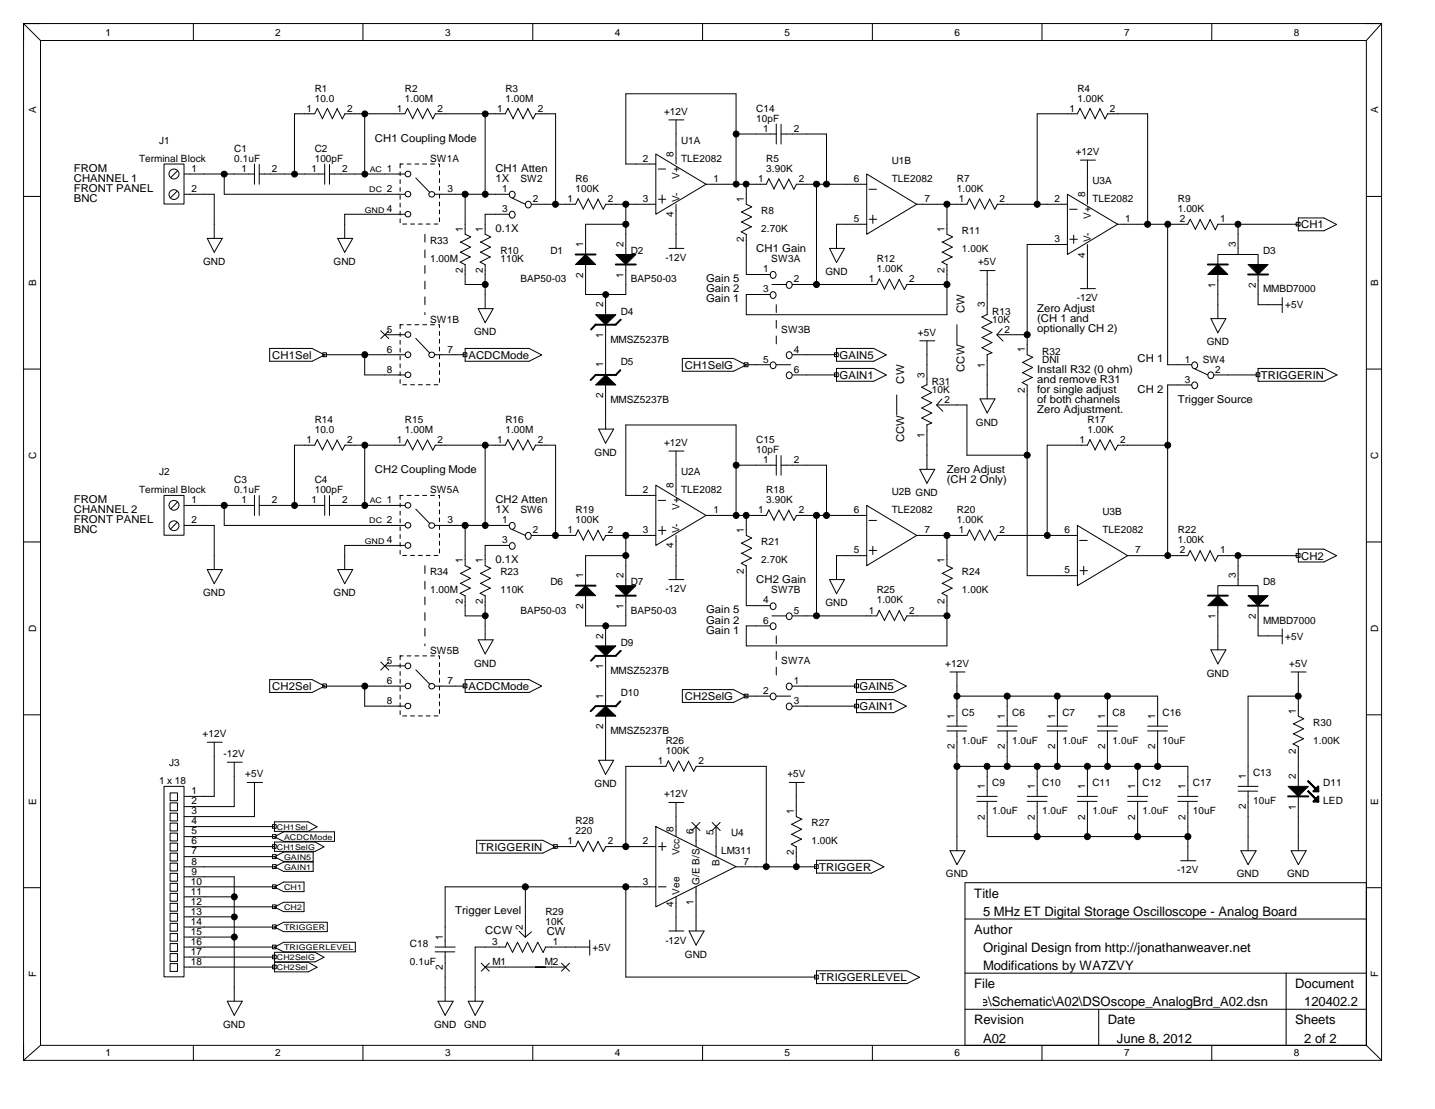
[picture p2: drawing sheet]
<svg xmlns="http://www.w3.org/2000/svg" width="279mm" height="216mm" viewBox="0 0 279 216" stroke-linecap="round" stroke-linejoin="round" font-family="sans-serif">
<defs><g id="words">
<g font-size="2.5">
<text x="189.7" y="174.9">Title</text>
<text x="191.4" y="178.4">5 MHz ET Digital Storage Oscilloscope - Analog Board</text>
<text x="189.7" y="181.9">Author</text>
<text x="191.4" y="185.4">Original Design from http://jonathanweaver.net</text>
<text x="191.4" y="188.9">Modifications by WA7ZVY</text>
<text x="143.5" y="195.9">C:\Users\pmesser\_Paul\Design\DSOscope\Schematic\A02\DSOscope_AnalogBrd_A02.dsn</text>
<text x="189.7" y="192.4">File</text>
<text x="252.2" y="192.4">Document</text>
<text x="253.9" y="195.9">120402.2</text>
<text x="189.7" y="199.4">Revision</text>
<text x="191.4" y="203">A02</text>
<text x="215.7" y="199.4">Date</text>
<text x="217.5" y="203">June 8, 2012</text>
<text x="252.2" y="199.4">Sheets</text>
<text x="253.9" y="203">2 of 2</text>
</g>
<g font-size="2.1">
<text x="73" y="27.6">CH1 Coupling Mode</text>
<text x="14.4" y="33.4">FROM</text>
<text x="14.4" y="35.4">CHANNEL 1</text>
<text x="96.4" y="33.4">CH1 Atten</text>
<text x="96.4" y="35.4">1X</text>
<text x="14.4" y="39.3">BNC</text>
<text x="14.4" y="37.4">FRONT PANEL</text>
<text x="96.4" y="45.1">0.1X</text>
<text x="253.3" y="44.5">CH1</text>
<text x="147.2" y="49.1">CH1 Gain</text>
<text x="137.5" y="54.9">Gain 5</text>
<text x="137.5" y="56.9">Gain 2</text>
<text x="137.5" y="58.9">Gain 1</text>
<text x="187.8" y="61" transform="rotate(-90 187.8 61)">CW</text>
<text x="201.9" y="60.8">Zero Adjust</text>
<text x="201.9" y="62.8">(CH 1 and</text>
<text x="201.9" y="64.7">optionally CH 2)</text>
<text x="53" y="69.9">CH1Sel</text>
<text x="91.2" y="69.9">ACDCMode</text>
<text x="133.4" y="71.8">CH1SelG</text>
<text x="163.5" y="69.9">GAIN5</text>
<text x="221.5" y="70.5">CH 1</text>
<text x="163.5" y="73.8">GAIN1</text>
<text x="176" y="74.7" transform="rotate(-90 176 74.7)">CW</text>
<text x="187.8" y="72.4" transform="rotate(-90 187.8 72.4)">CCW</text>
<text x="201.9" y="72.5">Install R32 (0 ohm)</text>
<text x="201.9" y="74.5">and remove R31</text>
<text x="201.9" y="76.4">for single adjust</text>
<text x="221.5" y="76.4">CH 2</text>
<text x="245.5" y="73.8">TRIGGERIN</text>
<text x="201.9" y="78.4">of both channels</text>
<text x="201.9" y="80.3">Zero Adjustment.</text>
<text x="229.3" y="78.4">Trigger Source</text>
<text x="176" y="86.1" transform="rotate(-90 176 86.1)">CCW</text>
<text x="73" y="92">CH2 Coupling Mode</text>
<text x="184.4" y="92">Zero Adjust</text>
<text x="184.4" y="94">(CH 2 Only)</text>
<text x="14.4" y="97.9">FROM</text>
<text x="14.4" y="99.9">CHANNEL 2</text>
<text x="14.4" y="101.8">FRONT PANEL</text>
<text x="96.4" y="97.9">CH2 Atten</text>
<text x="96.4" y="99.9">1X</text>
<text x="14.4" y="103.8">BNC</text>
<text x="96.4" y="109.7">0.1X</text>
<text x="147.2" y="113.6">CH2 Gain</text>
<text x="253.3" y="108.9">CH2</text>
<text x="137.5" y="119.4">Gain 5</text>
<text x="137.5" y="121.4">Gain 2</text>
<text x="137.5" y="123.3">Gain 1</text>
<text x="53" y="134.3">CH2Sel</text>
<text x="91.2" y="134.3">ACDCMode</text>
<text x="133.4" y="136.3">CH2SelG</text>
<text x="167.4" y="134.3">GAIN5</text>
<text x="167.4" y="138.3">GAIN1</text>
<text x="93.3" y="165.6">TRIGGERIN</text>
<text x="159.5" y="169.5">TRIGGER</text>
<text x="88.6" y="178">Trigger Level</text>
<text x="94.5" y="181.9">CCW</text>
<text x="106.4" y="182">CW</text>
<text x="159.6" y="191">TRIGGERLEVEL</text>
</g>
<g font-size="1.9">
<text x="20.5" y="7.1">1</text>
<text x="53.6" y="7.1">2</text>
<text x="86.7" y="7.1">3</text>
<text x="119.7" y="7.1">4</text>
<text x="152.8" y="7.1">5</text>
<text x="185.8" y="7.1">6</text>
<text x="218.9" y="7.1">7</text>
<text x="251.9" y="7.1">8</text>
<text x="61.3" y="17.8">R1</text>
<text x="78.8" y="17.8">R2</text>
<text x="98.4" y="17.8">R3</text>
<text x="209.8" y="17.8">R4</text>
<text x="7" y="22.1" transform="rotate(-90 7 22.1)">A</text>
<text x="59.7" y="21.7">1</text>
<text x="61.3" y="19.8">10.0</text>
<text x="67.6" y="21.7">2</text>
<text x="77.3" y="21.7">1</text>
<text x="78.8" y="19.8">1.00M</text>
<text x="85.2" y="21.7">2</text>
<text x="96.8" y="21.7">1</text>
<text x="98.4" y="19.8">1.00M</text>
<text x="104.7" y="21.7">2</text>
<text x="129.3" y="22.3">+12V</text>
<text x="147.2" y="21.7">C14</text>
<text x="147.2" y="23.7">10pF</text>
<text x="208.2" y="21.7">1</text>
<text x="209.8" y="19.8">1.00K</text>
<text x="216.1" y="21.7">2</text>
<text x="268.3" y="22.1" transform="rotate(-90 268.3 22.1)">A</text>
<text x="31" y="28">J1</text>
<text x="45.6" y="29.6">C1</text>
<text x="61.3" y="29.6">C2</text>
<text x="132.6" y="28">U1A</text>
<text x="148.6" y="25.7">1</text>
<text x="154.5" y="25.7">2</text>
<text x="27.1" y="31.5">Terminal Block</text>
<text x="37.3" y="33.5">1</text>
<text x="45.6" y="31.5">0.1uF</text>
<text x="47" y="33.5">1</text>
<text x="52.9" y="33.5">2</text>
<text x="60.7" y="33.5">1</text>
<text x="61.3" y="31.5">100pF</text>
<text x="66.6" y="33.5">2</text>
<text x="75.3" y="33.5">1</text>
<text x="83.7" y="31.5">SW1A</text>
<text x="101.3" y="35.4">SW2</text>
<text x="112.1" y="35.4">R6</text>
<text x="125.2" y="31.5">2</text>
<text x="131.2" y="30.5" transform="rotate(-90 131.2 30.5)">8</text>
<text x="132.3" y="34.8" transform="rotate(-90 132.3 34.8)">V+</text>
<text x="132.6" y="31.5">TLE2082</text>
<text x="138.9" y="35.4">1</text>
<text x="147.6" y="35.4">1</text>
<text x="149.2" y="31.5">R5</text>
<text x="149.2" y="33.5">3.90K</text>
<text x="155.5" y="35.4">2</text>
<text x="166.2" y="35.4">6</text>
<text x="173.6" y="31.9">U1B</text>
<text x="173.6" y="35.4">TLE2082</text>
<text x="186.3" y="35.4">R7</text>
<text x="209.4" y="30.2">+12V</text>
<text x="212.7" y="35.8">U3A</text>
<text x="37.3" y="37.4">2</text>
<text x="75.3" y="37.4">2</text>
<text x="75.3" y="41.3">4</text>
<text x="87.1" y="37.4">3</text>
<text x="97.8" y="37.4">1</text>
<text x="97.8" y="41.3">3</text>
<text x="103.7" y="39.3">2</text>
<text x="110.5" y="39.3">1</text>
<text x="112.1" y="37.4">100K</text>
<text x="118.4" y="39.3">2</text>
<text x="125.2" y="39.3">3</text>
<text x="132.3" y="39.4" transform="rotate(-90 132.3 39.4)">V-</text>
<text x="144.8" y="39.3" transform="rotate(-90 144.8 39.3)">1</text>
<text x="148.2" y="41.7">R8</text>
<text x="180" y="39.3">7</text>
<text x="186.3" y="37.4">1.00K</text>
<text x="186.7" y="39.3">1</text>
<text x="194.6" y="39.3">2</text>
<text x="205.3" y="39.3">2</text>
<text x="211.3" y="38.3" transform="rotate(-90 211.3 38.3)">8</text>
<text x="212.7" y="39.3">TLE2082</text>
<text x="229.3" y="39.3">R9</text>
<text x="229.3" y="41.3">1.00K</text>
<text x="83.7" y="47.6">R33</text>
<text x="90.1" y="45.1" transform="rotate(-90 90.1 45.1)">1</text>
<text x="94" y="45.1" transform="rotate(-90 94 45.1)">1</text>
<text x="131.2" y="42.3" transform="rotate(-90 131.2 42.3)">4</text>
<text x="144.8" y="47.2" transform="rotate(-90 144.8 47.2)">2</text>
<text x="148.2" y="45.2">2.70K</text>
<text x="166.2" y="43.2">5</text>
<text x="183.9" y="45.1" transform="rotate(-90 183.9 45.1)">1</text>
<text x="187.3" y="45.6">R11</text>
<text x="205.3" y="47.2">3</text>
<text x="212.4" y="47.2" transform="rotate(-90 212.4 47.2)">V-</text>
<text x="212.4" y="42.6" transform="rotate(-90 212.4 42.6)">V+</text>
<text x="219" y="43.2">1</text>
<text x="229.7" y="43.2">2</text>
<text x="237.6" y="43.2">1</text>
<text x="39.6" y="51.6">GND</text>
<text x="65" y="51.6">GND</text>
<text x="83.7" y="51.1">1.00M</text>
<text x="90.1" y="53.1" transform="rotate(-90 90.1 53.1)">2</text>
<text x="94" y="53.1" transform="rotate(-90 94 53.1)">2</text>
<text x="97.4" y="49.5">R10</text>
<text x="97.4" y="51.1">110K</text>
<text x="107.2" y="49.5">D1</text>
<text x="113.6" y="48.1" transform="rotate(-90 113.6 48.1)">1</text>
<text x="121.4" y="48.1" transform="rotate(-90 121.4 48.1)">2</text>
<text x="122.8" y="49.5">D2</text>
<text x="129.6" y="50.8">-12V</text>
<text x="148.6" y="53">1</text>
<text x="150.2" y="51.1">SW3A</text>
<text x="160.7" y="53.6">GND</text>
<text x="170.7" y="51.1">R12</text>
<text x="170.7" y="53">1.00K</text>
<text x="183.9" y="53.1" transform="rotate(-90 183.9 53.1)">2</text>
<text x="187.3" y="49.1">1.00K</text>
<text x="190.4" y="51.7">+5V</text>
<text x="211.3" y="50.1" transform="rotate(-90 211.3 50.1)">4</text>
<text x="240.6" y="48.1" transform="rotate(-90 240.6 48.1)">3</text>
<text x="245.9" y="49.5">D3</text>
<text x="7" y="55.7" transform="rotate(-90 7 55.7)">B</text>
<text x="101.3" y="55">BAP50-03</text>
<text x="113.6" y="54" transform="rotate(-90 113.6 54)">2</text>
<text x="117.4" y="59.8" transform="rotate(-90 117.4 59.8)">2</text>
<text x="121.4" y="54" transform="rotate(-90 121.4 54)">1</text>
<text x="122.8" y="55">BAP50-03</text>
<text x="148.6" y="56.9">3</text>
<text x="154.5" y="55">2</text>
<text x="169.1" y="55">1</text>
<text x="177" y="55">2</text>
<text x="191.7" y="59.8" transform="rotate(-90 191.7 59.8)">3</text>
<text x="209.6" y="58.6">-12V</text>
<text x="236.7" y="56" transform="rotate(-90 236.7 56)">1</text>
<text x="244.5" y="56" transform="rotate(-90 244.5 56)">2</text>
<text x="245.9" y="56.9">MMBD7000</text>
<text x="268.3" y="55.7" transform="rotate(-90 268.3 55.7)">B</text>
<text x="75.3" y="64.7">5</text>
<text x="83.7" y="62.8">SW1B</text>
<text x="92.3" y="65.3">GND</text>
<text x="117.4" y="65.8" transform="rotate(-90 117.4 65.8)">1</text>
<text x="120.9" y="61.2">D4</text>
<text x="152.1" y="64.7">SW3B</text>
<text x="178.7" y="65.3">+5V</text>
<text x="193.2" y="61.2">R13</text>
<text x="193.2" y="62.8">10K</text>
<text x="195.6" y="64.7">2</text>
<text x="250.2" y="60">+5V</text>
<text x="75.3" y="68.6">6</text>
<text x="87.1" y="68.6">7</text>
<text x="117.4" y="71.5" transform="rotate(-90 117.4 71.5)">1</text>
<text x="118.9" y="66.7">MMSZ5237B</text>
<text x="120.9" y="71">D5</text>
<text x="148.6" y="70.6">5</text>
<text x="154.5" y="68.6">4</text>
<text x="191.7" y="71.6" transform="rotate(-90 191.7 71.6)">1</text>
<text x="199.5" y="68.6" transform="rotate(-90 199.5 68.6)">1</text>
<text x="202.9" y="69.1">R32</text>
<text x="202.9" y="70.6">DNI</text>
<text x="230.7" y="70.6">1</text>
<text x="234.2" y="70.6">SW4</text>
<text x="235" y="67.2">GND</text>
<text x="75.3" y="72.6">8</text>
<text x="117.4" y="77.5" transform="rotate(-90 117.4 77.5)">2</text>
<text x="154.5" y="72.6">6</text>
<text x="180" y="73.5" transform="rotate(-90 180 73.5)">3</text>
<text x="181.5" y="74.9">R31</text>
<text x="181.5" y="76.5">10K</text>
<text x="199.5" y="76.5" transform="rotate(-90 199.5 76.5)">2</text>
<text x="230.7" y="74.5">3</text>
<text x="236.6" y="72.6">2</text>
<text x="61.3" y="82.3">R14</text>
<text x="78.8" y="82.3">R15</text>
<text x="98.4" y="82.3">R16</text>
<text x="118.9" y="78.4">MMSZ5237B</text>
<text x="183.9" y="78.4">2</text>
<text x="190" y="82.9">GND</text>
<text x="211.7" y="82.3">R17</text>
<text x="7" y="89.4" transform="rotate(-90 7 89.4)">C</text>
<text x="59.7" y="86.2">1</text>
<text x="61.3" y="84.3">10.0</text>
<text x="67.6" y="86.2">2</text>
<text x="77.3" y="86.2">1</text>
<text x="78.8" y="84.3">1.00M</text>
<text x="85.2" y="86.2">2</text>
<text x="96.8" y="86.2">1</text>
<text x="98.4" y="84.3">1.00M</text>
<text x="104.7" y="86.2">2</text>
<text x="115.8" y="88.7">GND</text>
<text x="129.3" y="86.8">+12V</text>
<text x="147.2" y="86.2">C15</text>
<text x="147.2" y="88.2">10pF</text>
<text x="180" y="85.3" transform="rotate(-90 180 85.3)">1</text>
<text x="210.2" y="86.2">1</text>
<text x="211.7" y="84.3">1.00K</text>
<text x="218.1" y="86.2">2</text>
<text x="268.3" y="89.4" transform="rotate(-90 268.3 89.4)">C</text>
<text x="31" y="92.5">J2</text>
<text x="45.6" y="94">C3</text>
<text x="61.3" y="94">C4</text>
<text x="131.2" y="95" transform="rotate(-90 131.2 95)">8</text>
<text x="132.6" y="92.5">U2A</text>
<text x="148.6" y="90.1">1</text>
<text x="154.5" y="90.1">2</text>
<text x="27.1" y="96">Terminal Block</text>
<text x="37.3" y="98">1</text>
<text x="37.3" y="101.9">2</text>
<text x="45.6" y="96">0.1uF</text>
<text x="47" y="98">1</text>
<text x="52.9" y="98">2</text>
<text x="60.7" y="98">1</text>
<text x="61.3" y="96">100pF</text>
<text x="66.6" y="98">2</text>
<text x="75.3" y="101.9">2</text>
<text x="75.3" y="98">1</text>
<text x="83.7" y="96">SW5A</text>
<text x="87.1" y="101.9">3</text>
<text x="97.8" y="101.9">1</text>
<text x="101.3" y="99.9">SW6</text>
<text x="112.1" y="99.9">R19</text>
<text x="112.1" y="101.9">100K</text>
<text x="125.2" y="96">2</text>
<text x="132.3" y="99.2" transform="rotate(-90 132.3 99.2)">V+</text>
<text x="132.6" y="96">TLE2082</text>
<text x="138.9" y="99.9">1</text>
<text x="147.6" y="99.9">1</text>
<text x="149.2" y="96">R18</text>
<text x="149.2" y="98">3.90K</text>
<text x="155.5" y="99.9">2</text>
<text x="166.2" y="99.9">6</text>
<text x="173.6" y="96.4">U2B GND</text>
<text x="173.6" y="99.9">TLE2082</text>
<text x="186.3" y="99.9">R20</text>
<text x="186.3" y="101.9">1.00K</text>
<text x="214.6" y="100.3">U3B</text>
<text x="75.3" y="105.8">4</text>
<text x="97.8" y="105.8">3</text>
<text x="103.7" y="103.8">2</text>
<text x="110.5" y="103.8">1</text>
<text x="118.4" y="103.8">2</text>
<text x="125.2" y="103.8">3</text>
<text x="131.2" y="106.8" transform="rotate(-90 131.2 106.8)">4</text>
<text x="132.3" y="103.9" transform="rotate(-90 132.3 103.9)">V-</text>
<text x="144.8" y="103.8" transform="rotate(-90 144.8 103.8)">1</text>
<text x="148.2" y="106.2">R21</text>
<text x="166.2" y="107.8">5</text>
<text x="180" y="103.8">7</text>
<text x="186.7" y="103.8">1</text>
<text x="194.6" y="103.8">2</text>
<text x="207.2" y="103.8">6</text>
<text x="214.6" y="103.8">TLE2082</text>
<text x="221" y="107.8">7</text>
<text x="229.3" y="103.8">R22</text>
<text x="229.3" y="105.8">1.00K</text>
<text x="229.7" y="107.8">2</text>
<text x="237.6" y="107.8">1</text>
<text x="83.7" y="112">R34</text>
<text x="90.1" y="109.7" transform="rotate(-90 90.1 109.7)">1</text>
<text x="94" y="109.7" transform="rotate(-90 94 109.7)">1</text>
<text x="97.4" y="112">R23</text>
<text x="107.2" y="114">D6</text>
<text x="113.6" y="112.6" transform="rotate(-90 113.6 112.6)">1</text>
<text x="121.4" y="112.6" transform="rotate(-90 121.4 112.6)">2</text>
<text x="122.8" y="114">D7</text>
<text x="144.8" y="111.7" transform="rotate(-90 144.8 111.7)">2</text>
<text x="148.2" y="109.7">2.70K</text>
<text x="183.9" y="109.7" transform="rotate(-90 183.9 109.7)">1</text>
<text x="187.3" y="112">R24</text>
<text x="207.2" y="111.6">5</text>
<text x="240.6" y="112.6" transform="rotate(-90 240.6 112.6)">3</text>
<text x="245.9" y="114">D8</text>
<text x="39.6" y="116.1">GND</text>
<text x="65" y="116.1">GND</text>
<text x="83.7" y="115.5">1.00M</text>
<text x="90.1" y="117.5" transform="rotate(-90 90.1 117.5)">2</text>
<text x="94" y="117.5" transform="rotate(-90 94 117.5)">2</text>
<text x="97.4" y="115.5">110K</text>
<text x="101.3" y="119.5">BAP50-03</text>
<text x="113.6" y="118.5" transform="rotate(-90 113.6 118.5)">2</text>
<text x="121.4" y="118.5" transform="rotate(-90 121.4 118.5)">1</text>
<text x="122.8" y="119.5">BAP50-03</text>
<text x="129.6" y="115.3">-12V</text>
<text x="148.6" y="117.5">4</text>
<text x="150.2" y="115.5">SW7B</text>
<text x="154.5" y="119.5">5</text>
<text x="160.7" y="118">GND</text>
<text x="169.1" y="119.5">1</text>
<text x="170.7" y="115.5">R25</text>
<text x="170.7" y="117.5">1.00K</text>
<text x="177" y="119.5">2</text>
<text x="183.9" y="117.5" transform="rotate(-90 183.9 117.5)">2</text>
<text x="187.3" y="115.5">1.00K</text>
<text x="7" y="123.1" transform="rotate(-90 7 123.1)">D</text>
<text x="117.4" y="124.3" transform="rotate(-90 117.4 124.3)">2</text>
<text x="120.9" y="125.7">D9</text>
<text x="148.6" y="121.4">6</text>
<text x="236.7" y="120.5" transform="rotate(-90 236.7 120.5)">1</text>
<text x="244.5" y="120.5" transform="rotate(-90 244.5 120.5)">2</text>
<text x="245.9" y="121.4">MMBD7000</text>
<text x="250.2" y="124.5">+5V</text>
<text x="268.3" y="123.1" transform="rotate(-90 268.3 123.1)">D</text>
<text x="75.3" y="129.2">5</text>
<text x="83.7" y="127.3">SW5B</text>
<text x="92.3" y="129.8">GND</text>
<text x="117.4" y="130.2" transform="rotate(-90 117.4 130.2)">1</text>
<text x="118.9" y="131.2">MMSZ5237B</text>
<text x="152.1" y="129.2">SW7A</text>
<text x="184" y="129.8">+12V</text>
<text x="235" y="131.7">GND</text>
<text x="251" y="129.8">+5V</text>
<text x="75.3" y="133.2">6</text>
<text x="75.3" y="137">8</text>
<text x="87.1" y="133.2">7</text>
<text x="117.4" y="136" transform="rotate(-90 117.4 136)">1</text>
<text x="120.9" y="135.5">D10</text>
<text x="148.6" y="135.1">2</text>
<text x="154.5" y="133.2">1</text>
<text x="154.5" y="137">3</text>
<text x="39.4" y="143.5">+12V</text>
<text x="117.4" y="142" transform="rotate(-90 117.4 142)">2</text>
<text x="118.9" y="142.9">MMSZ5237B</text>
<text x="185.9" y="139.9" transform="rotate(-90 185.9 139.9)">1</text>
<text x="187.3" y="139.4">C5</text>
<text x="195.6" y="139.9" transform="rotate(-90 195.6 139.9)">1</text>
<text x="197.1" y="139.4">C6</text>
<text x="205.4" y="139.9" transform="rotate(-90 205.4 139.9)">1</text>
<text x="206.9" y="139.4">C7</text>
<text x="215.2" y="139.9" transform="rotate(-90 215.2 139.9)">1</text>
<text x="216.6" y="139.4">C8</text>
<text x="224.9" y="139.9" transform="rotate(-90 224.9 139.9)">1</text>
<text x="226.4" y="139.4">C16</text>
<text x="252.3" y="139" transform="rotate(-90 252.3 139)">1</text>
<text x="255.7" y="141.4">R30</text>
<text x="32.9" y="149.2">J3</text>
<text x="43.5" y="147.4">-12V</text>
<text x="128.1" y="148.8">1</text>
<text x="129.6" y="144.9">R26</text>
<text x="129.6" y="146.8">100K</text>
<text x="136" y="148.8">2</text>
<text x="185.9" y="145.9" transform="rotate(-90 185.9 145.9)">2</text>
<text x="187.3" y="144.9">1.0uF</text>
<text x="195.6" y="145.9" transform="rotate(-90 195.6 145.9)">2</text>
<text x="197.1" y="144.9">1.0uF</text>
<text x="205.4" y="145.9" transform="rotate(-90 205.4 145.9)">2</text>
<text x="206.9" y="144.9">1.0uF</text>
<text x="215.2" y="145.9" transform="rotate(-90 215.2 145.9)">2</text>
<text x="216.6" y="144.9">1.0uF</text>
<text x="224.9" y="145.9" transform="rotate(-90 224.9 145.9)">2</text>
<text x="226.4" y="144.9">10uF</text>
<text x="252.3" y="146.9" transform="rotate(-90 252.3 146.9)">2</text>
<text x="255.7" y="144.9">1.00K</text>
<text x="31" y="152.7">1 x 18</text>
<text x="37.3" y="154.6">1</text>
<text x="47.8" y="151.3">+5V</text>
<text x="115.8" y="153.2">GND</text>
<text x="129.3" y="155.2">+12V</text>
<text x="153.3" y="151.3">+5V</text>
<text x="191.7" y="153.6" transform="rotate(-90 191.7 153.6)">1</text>
<text x="193.2" y="153.1">C9</text>
<text x="201.5" y="153.6" transform="rotate(-90 201.5 153.6)">1</text>
<text x="202.9" y="153.1">C10</text>
<text x="211.3" y="153.6" transform="rotate(-90 211.3 153.6)">1</text>
<text x="212.7" y="153.1">C11</text>
<text x="221" y="153.6" transform="rotate(-90 221 153.6)">1</text>
<text x="222.5" y="153.1">C12</text>
<text x="230.8" y="153.6" transform="rotate(-90 230.8 153.6)">1</text>
<text x="232.3" y="153.1">C17</text>
<text x="242.5" y="151.7" transform="rotate(-90 242.5 151.7)">1</text>
<text x="244" y="151.1">C13</text>
<text x="252.3" y="151.7" transform="rotate(-90 252.3 151.7)">2</text>
<text x="257.7" y="153.1">D11</text>
<text x="7" y="156.6" transform="rotate(-90 7 156.6)">E</text>
<text x="37.3" y="156.6">2</text>
<text x="37.3" y="158.6">3</text>
<text x="37.3" y="160.5">4</text>
<text x="112.1" y="160.5">R28</text>
<text x="154.6" y="158.5" transform="rotate(-90 154.6 158.5)">1</text>
<text x="158" y="160.9">R27</text>
<text x="191.7" y="159.6" transform="rotate(-90 191.7 159.6)">2</text>
<text x="193.2" y="158.6">1.0uF</text>
<text x="201.5" y="159.6" transform="rotate(-90 201.5 159.6)">2</text>
<text x="202.9" y="158.6">1.0uF</text>
<text x="211.3" y="159.6" transform="rotate(-90 211.3 159.6)">2</text>
<text x="212.7" y="158.6">1.0uF</text>
<text x="221" y="159.6" transform="rotate(-90 221 159.6)">2</text>
<text x="222.5" y="158.6">1.0uF</text>
<text x="230.8" y="159.6" transform="rotate(-90 230.8 159.6)">2</text>
<text x="232.3" y="158.6">10uF</text>
<text x="242.5" y="157.6" transform="rotate(-90 242.5 157.6)">2</text>
<text x="244" y="156.6">10uF</text>
<text x="252.3" y="157.6" transform="rotate(-90 252.3 157.6)">1</text>
<text x="257.7" y="156.6">LED</text>
<text x="268.3" y="156.6" transform="rotate(-90 268.3 156.6)">E</text>
<text x="37.3" y="162.4">5</text>
<text x="37.3" y="164.4">6</text>
<text x="37.3" y="166.3">7</text>
<text x="110.5" y="164.4">1</text>
<text x="112.1" y="162.4">220</text>
<text x="118.4" y="164.4">2</text>
<text x="125.2" y="164.4">2</text>
<text x="131.2" y="162" transform="rotate(-90 131.2 162)">8</text>
<text x="132.3" y="166.5" transform="rotate(-90 132.3 166.5)">Vcc</text>
<text x="135.1" y="162.4" transform="rotate(-90 135.1 162.4)">6</text>
<text x="139" y="162.6" transform="rotate(-90 139 162.6)">5</text>
<text x="140.4" y="166.3">LM311</text>
<text x="142.3" y="162.8">U4</text>
<text x="154.6" y="166.4" transform="rotate(-90 154.6 166.4)">2</text>
<text x="158" y="164.4">1.00K</text>
<text x="37.2" y="172.2">10</text>
<text x="37.3" y="168.3">8</text>
<text x="37.3" y="170.3">9</text>
<text x="125.2" y="172.2">3</text>
<text x="136.2" y="172.3" transform="rotate(-90 136.2 172.3)">G/E B/S</text>
<text x="140.1" y="168.7" transform="rotate(-90 140.1 168.7)">B</text>
<text x="144.8" y="168.3">7</text>
<text x="184.2" y="170.8">GND</text>
<text x="229.2" y="170">-12V</text>
<text x="240.8" y="170.8">GND</text>
<text x="250.6" y="170.8">GND</text>
<text x="37.2" y="174.2">11</text>
<text x="37.2" y="176.1">12</text>
<text x="37.2" y="178.1">13</text>
<text x="106.2" y="178.1">R29</text>
<text x="131.2" y="176.5" transform="rotate(-90 131.2 176.5)">4</text>
<text x="132.3" y="174.2" transform="rotate(-90 132.3 174.2)">Vee</text>
<text x="135.1" y="176.2" transform="rotate(-90 135.1 176.2)">1</text>
<text x="37.2" y="180.1">14</text>
<text x="37.2" y="182">15</text>
<text x="37.2" y="184">16</text>
<text x="37.2" y="185.9">17</text>
<text x="79.8" y="184.3">C18</text>
<text x="86.2" y="182.9" transform="rotate(-90 86.2 182.9)">1</text>
<text x="95.9" y="184">3</text>
<text x="101.8" y="181" transform="rotate(-90 101.8 181)">2</text>
<text x="106.2" y="180.1">10K</text>
<text x="107.6" y="184">1</text>
<text x="115.4" y="185.1">+5V</text>
<text x="129.6" y="183.7">-12V</text>
<text x="7" y="190.2" transform="rotate(-90 7 190.2)">F</text>
<text x="37.2" y="187.8">18</text>
<text x="79.8" y="187.8">0.1uF</text>
<text x="86.2" y="188.9" transform="rotate(-90 86.2 188.9)">2</text>
<text x="95.9" y="187.8">M1</text>
<text x="106.1" y="187.8">M2</text>
<text x="133.4" y="186.4">GND</text>
<text x="268.3" y="190.2" transform="rotate(-90 268.3 190.2)">F</text>
<text x="43.4" y="200.1">GND</text>
<text x="84.5" y="200.1">GND</text>
<text x="90.4" y="200.1">GND</text>
<text x="20.5" y="205.6">1</text>
<text x="53.6" y="205.6">2</text>
<text x="86.7" y="205.6">3</text>
<text x="119.7" y="205.6">4</text>
<text x="152.8" y="205.6">5</text>
<text x="185.8" y="205.6">6</text>
<text x="218.9" y="205.6">7</text>
<text x="251.9" y="205.6">8</text>
</g>
<g font-size="1.5">
<text x="72" y="33.5">AC</text>
<text x="71" y="41.4">GND</text>
<text x="71.9" y="37.4">DC</text>
<text x="71.9" y="101.9">DC</text>
<text x="72" y="97.9">AC</text>
<text x="71" y="105.8">GND</text>
<text x="53.9" y="161.5">CH1Sel</text>
<text x="53.9" y="165.4">CH1SelG</text>
<text x="55.3" y="163.5">ACDCMode</text>
<text x="55.3" y="167.4">GAIN5</text>
<text x="55.3" y="169.3">GAIN1</text>
<text x="55.3" y="173.2">CH1</text>
<text x="55.3" y="177.1">CH2</text>
<text x="55.3" y="181">TRIGGER</text>
<text x="55.3" y="185">TRIGGERLEVEL</text>
<text x="53.9" y="188.9">CH2Sel</text>
<text x="53.9" y="186.9">CH2SelG</text>
</g>
</g></defs>
<g fill="none" stroke="#000" stroke-width=".19">
<path d="M4.6 4.6h264.4M4.6 4.6v201.8M4.6 4.6l3.3 3.3M7.9 7.9h258.1M7.9 7.9v195.6M37.6 4.6v3.3M70.7 4.6v3.3M103.7 4.6v3.3M136.8 4.6v3.3M169.9 4.6v3.3M202.9 4.6v3.3M235.9 4.6v3.3"/>
<path d="M266 7.9v195.6M269 4.6v201.8M269 4.6l-3 3.3M4.6 38.2h3.3M31.9 31.9h3.9v7.8h-3.9zM34.5 37.2l-1.3 1.3M34.6 33.2l-1.3 1.3M35.9 37.8h5.8v8.6M35.9 33.9h13.6M43.7 33.9v3.9h35.1M49.5 31.9v4M50.5 33.9h12.7"/>
<path d="M50.5 32v3.9M62.8 23.1l-1-2-.5 1.1h-4v11.7M63.2 31.9v4M63.7 21.1l1 2M63.7 21.1l-.9 2M64.1 33.9h14.7M64.1 32v3.9M65.6 21.1l1 2M65.7 21.1l-1 2M67.1 22.2h11.7l.5-1.1 1.1 2M67.2 22.2l-.6 1M71 22.2v11.7"/>
<path d="M81 34.6l2.7 2.8M81.3 21.1l1 2M81.3 21.1l-1 2M82.3 23.1l.9-2 1.1 2M84.7 37.8h14.5M90.6 37.8v7.8l1.1 .5M94.5 22.2v15.6M99.8 38.6l2.5 1.2M99.9 23.1l-1-2-.5 1.1h-13.7l-.4 1M100.9 21.1l1 2M100.9 21.1l-1 2M102.8 21.1l1 2"/>
<path d="M102.8 21.1l-1 2M104.2 22.2h4v17.6M104.3 22.2l-.5 1M112.6 38.7l-.5 1.1h-8.6M112.6 38.7l1 2M114.5 38.7l1 2M114.5 38.7l-.9 2M116.4 38.7l1 2 .6-.9M116.5 38.7l-1 2M117.9 39.8h9.8M121.8 39.8v9.7M127.7 30l9.8 5.9-9.8 5.8z"/>
<path d="M127.7 31.9h-5.9v-13.6h21.5v17.6M128.2 32.9h1.4M128.2 38.8h1.4M128.9 37.9v1.7M130.2 23.3h3M131.6 23.3v8.6M131.6 39.8v8.6M143.3 26.1h7.8M145.3 35.9v3.9l1.1 .5-2 1M149.7 34.8l-.5 1.1h-11.7M149.7 34.8l1 2 1-1.9M151.1 24.1v3.9"/>
<path d="M151.7 34.8l.9 2 1-1.9M152.1 26.1h8.8v9.8M152.1 24.2v3.8M153.6 34.9l1 1.9 .5-.9M155 35.9h13.8M159 35.9v19.5M168.8 33.9l9.7 5.9-9.7 5.8zM169.2 36.8h1.5M184.4 39.8v5.8l1.1 .5M188.8 38.7l-.5 1.1h-9.8M188.8 38.7l1 2M190.7 38.7l1 2"/>
<path d="M190.7 38.7l-.9 2M192.7 38.7l1 2 .5-.9M192.7 38.7l-1 2M194.2 39.8h13.6M207.8 37.8l9.8 5.9-9.8 5.8zM210.4 31.2h2.9M211.3 23.1l-1-2-.5 1.1h-7.9v17.6M211.7 31.2v8.6M212.2 21.1l1 2M212.2 21.1l-.9 2M214.1 21.1l1.1 2M214.2 21.1l-1 2"/>
<path d="M215.6 22.2h7.8v21.5M215.7 22.2l-.5 1M266 38.2h3M40.4 46.4h2.9l-1.6 2.7zM65.8 46.4h2.9l-1.6 2.7zM78.8 41.7h-11.7v4.7M89.6 49.1l2 1M89.6 47.1l2 1M90.6 51.5v3.9h3.9M91.6 50l-2 1 1 .5M91.6 48.1l-2 1M91.6 46.2l-2 1"/>
<path d="M93.5 49.1l2 1M93.5 47.1l2 1M94.5 51.5v8.6M95.5 50l-2 1 1 .5M95.5 48.1l-2 1M95.5 46.2l-2 1M99.2 41.7h-4.7v3.9l1.1 .5M114 49.5l2 2h-3.9zM114 51.5v5.8h7.8v-5.8M117.9 57.3v4M119.9 49.5h3.9l-2 2zM121.8 43.7h-7.8v5.8"/>
<path d="M130.2 48.4h3M144.3 43.2l2 .9-2 1 1 .5M144.3 41.2l2 1M145.3 45.6v7.8h4.7M146.4 42.2l-2 1M150.3 55.4h2.8M161.5 48.4h2.9l-1.5 2.7zM168.8 43.7h-5.9v4.7M169.2 42.7h1.5M169.9 41.9v1.6M171.2 54.3l-.5 1.1h-16.4M171.2 54.3l1 2"/>
<path d="M173.2 54.3l1 2M173.2 54.4l-1 1.9M175.1 54.4l1 2 .5-1M175.1 54.4l-1 1.9M176.5 55.4h7.9M183.4 49.1l2 1M183.4 47.1l2 1M184.4 51.5v9.8h-39.1v-4h4.7M185.4 50l-2 1 1 .5M185.4 48.1l-2 1M185.4 46.2l-2 1M190.8 52.7h2.9"/>
<path d="M192.2 52.7v8.6M207.8 47.6h-7.8v21.5l1.1 .5M208.3 40.7h1.4M208.3 46.6h1.5M209.1 45.8v1.6M210.4 56.2h2.9M211.7 47.6v8.6M217.6 43.7h13.7l.4-1 1.1 2M227.3 43.7v27.3h4.7M233.7 42.7l1 2M233.7 42.7l-1 2M235.6 42.7l1 2"/>
<path d="M235.6 42.7l-.9 2M237.1 51.5l2 1.9h-3.9zM237.1 51.5v-2h7.9v2M237.1 53.4v8.6M241.1 43.7v5.8M243 51.5h3.9l-1.9 1.9zM245 53.4v5.9h4.7M249.7 57.9v2.9M252.4 43.3h.7v.7h-.7zM252.8 42.4h5l2.4 1.3-2.4 1.2h-5zM252.8 43.7h-15.7l-.5 1.1M4.6 71.9h3.3"/>
<path d="M52.5 67.8h8.3l2.4 1.3-2.4 1.2h-8.3zM62.8 68.7h.8v.7h-.8zM63.2 69.1h15.6M71 69.1v3.9h7.8M74.1 64.4l1.6 1.5M74.9 65.2h3.9M75.7 64.4l-1.6 1.5M81 65.9l2.7 2.8M84.7 69.1h5.9M90.2 68.7h.7v.7h-.7zM90.6 67.8h12.4l2.5 1.3-2.5 1.2h-12.4zM93.1 60.1h2.9l-1.5 2.7z"/>
<path d="M116 61.3h3.9l-2 1.9zM117.9 73l2 1.9h-3.9zM117.9 63.2v9.8M117.9 74.9v8.6M132.9 69.8h9.9l2.5 1.2-2.5 1.3h-9.9zM144.9 70.6h.7v.8h-.7zM145.3 71h4.7M151.1 71h2.8M154.3 69.1h8.6M154.3 73h8.6M162.5 68.7h.7v.7h-.7zM162.5 72.6h.7v.7h-.7z"/>
<path d="M162.9 67.8h7.2l2.5 1.3-2.5 1.2h-7.2zM162.9 71.7h7.2l2.5 1.3-2.5 1.2h-7.2zM174.6 76.9v3.9M179.1 66.3h2.9M179.4 75.4l2 1-1.9 1M179.5 77.4l1.9 1-1.9 1 1.9 1-1.9 1 1.9 1-1 .3M180.5 74.9l-1 .5M180.5 66.3v8.6M182.3 78.8l1.3 1.3M182.4 78.8h5.9v9.8h11.7M183.4 77.7l-1 1.1M186.3 63.2v3.9"/>
<path d="M190.8 77.7h2.9l-1.5 2.7zM191.1 61.7l2 1.1-1.9 .9M191.2 63.8l1.9 .9-1.9 1 1.9 1-1.9 1 1.9 1-.9 .4M192.2 61.2l-1 .5M192.2 69.1v8.6M194.1 65.2l1.2 1.2M194.2 65.2h5.8M195.1 64l-1 1.2M199.1 72.5l1.9 1M199.1 70.5l1.9 1M200 74.9v37.2h9.8M201 73.5l-2 1 1 .5"/>
<path d="M201.1 71.6l-2 1M201.1 69.6l-2 1M232 74.9h-4.7v33.3M232.6 71.8l2.6 1.2M235.8 62h2.9l-1.6 2.8zM236.4 73h8.6M244.6 72.6h.7v.7h-.7zM245 71.7h12.8l2.5 1.3-2.5 1.2h-12.8zM266 71.9h3M31.9 96.4h3.9v7.8h-3.9zM34.6 97.7l-1.3 1.3M35.9 98.4h13.6"/>
<path d="M43.7 98.4v3.9h35.1M49.5 96.4v3.9M50.5 98.4h12.7M50.5 96.5v3.8M61.8 85.6l-.5 1.1h-4v11.7M61.8 85.6l1 2M63.2 96.4v3.9M63.7 85.6l1 2M63.7 85.7l-.9 1.9M64.1 98.4h14.7M64.1 96.5v3.8M65.6 85.7l1 1.9 .6-.9"/>
<path d="M65.7 85.7l-1 1.9M71 86.7v11.7M79.3 85.6l-.5 1.1h-11.7M79.3 85.6l1.1 2M81 99.1l2.7 2.8M81.3 85.6l1 2M81.3 85.7l-1 1.9M94.5 86.7v15.6M98.9 85.6l-.5 1.1h-13.7l-.4 .9-1.1-1.9-.9 1.9M98.9 85.6l1 2M100.9 85.6l1 2M100.9 85.7l-1 1.9"/>
<path d="M102.8 85.7l1 1.9 .5-.9M102.8 85.7l-1 1.9M104.2 86.7h4v17.5M116.6 83.5h2.9l-1.6 2.8zM127.7 94.5l9.8 5.8-9.8 5.9zM127.7 96.4h-5.9v-13.7h21.5v17.6M128.2 97.4h1.4M130.2 87.8h3M131.6 87.8v8.6M143.3 90.6h7.8M149.7 99.2l-.5 1.1h-11.7M149.7 99.3l1 2 1-2"/>
<path d="M151.1 88.6v3.9M151.7 99.3l.9 2 1-2M152.1 88.7v3.8M152.1 90.6h8.8v9.7M153.6 99.3l1 2 .5-1M168.8 98.4l9.7 5.8-9.7 5.9zM179.1 91.4h2.9l-1.5 2.7zM180.5 82.7v8.7M212.2 85.6l-.5 1.1h-7.8v17.5M212.2 85.6l1 2M214.2 85.6l1 2M214.2 85.7l-1 1.9"/>
<path d="M227.3 86.7h-9.7l-.5 .9-1-1.9-.9 1.9M4.6 105.5h3.3M34.5 101.7l-1.3 1.3M35.9 102.3h5.8v8.6M40.4 110.9h2.9l-1.6 2.7zM65.8 110.9h2.9l-1.6 2.7zM78.8 106.2h-11.7v4.7M84.7 102.3h14.5M89.6 111.6l2 1M89.6 113.6l2 .9M90.6 102.3v7.8l1.1 .5M90.6 116v3.9h3.9"/>
<path d="M91.6 114.5l-2 1 1 .5M91.6 112.6l-2 1M91.6 110.6l-2 1M93.5 113.6l2 .9M93.5 111.6l2 1M94.5 116v8.6M95.5 114.5l-2 1 1 .5M95.5 112.6l-2 1M95.5 110.6l-2 1M99.2 106.2h-4.7v3.9l1.1 .5M99.8 103.1l2.5 1.1M112.6 103.1l-.5 1.1h-8.6"/>
<path d="M112.6 103.2l1 2M114 114l2 2h-3.9zM114 116v5.8h7.8v-5.8M114.5 103.2l1 2M114.5 103.2l-.9 2M116.4 103.2l1 2 .6-1M116.5 103.2l-1 2M117.9 104.2h9.8M119.9 114h3.9l-2 2zM121.8 104.2v9.8M121.8 108.2h-7.8v5.8M128.2 103.3h1.4"/>
<path d="M128.9 102.5v1.6M130.2 112.8h3M131.6 104.2v8.6M144.3 107.7l2 1M144.3 105.7l2 1M145.3 100.3v3.9l1.1 .5-2 1.1M145.3 110.1v7.8h4.7M146.3 108.6l-2 1.1 1 .5M146.4 106.7l-2 1.1M150.3 119.9h2.8M155 100.3h13.8M159 100.3v19.6"/>
<path d="M161.5 112.8h2.9l-1.5 2.8zM168.8 108.2h-5.9v4.6M169.2 101.3h1.5M169.2 107.2h1.5M169.9 106.4v1.6M171.2 118.8l-.5 1.1h-16.4M171.2 118.8l1 2M175.1 118.8l1 2.1 .5-1M175.1 118.9l-1 1.9M176.5 119.9h7.9M183.4 113.6l2 .9M183.4 111.6l2 1"/>
<path d="M184.4 116v9.7h-39.1v-3.9h4.7M184.4 104.2v5.9l1.1 .5-2.1 1M185.4 114.5l-2 1 1 .5M185.4 112.6l-2 1M188.8 103.1l-.5 1.1h-9.8M188.8 103.2l1 2M190.7 103.2l1 2M190.7 103.2l-.9 2M192.7 103.2l1 2 .5-1M192.7 103.2l-1 2M194.2 104.2h15.6M209.8 102.3l9.8 5.9-9.8 5.8z"/>
<path d="M210.2 105.2h1.5M210.3 111.1h1.4M211 110.2v1.7M231.7 107.2l-.4 1h-11.7M231.7 107.2l1.1 2M233.7 107.2l1 2M233.7 107.2l-1 2M235.2 117.9l1.9-1.9 2 1.9zM235.6 107.2l1 2 .5-1h15.7M235.6 107.2l-.9 2M237.1 116v-2h7.9v2M237.1 117.9v8.6"/>
<path d="M241.1 108.2v5.8M243 116h3.9l-1.9 1.9zM245 117.9v5.9h4.7M252.4 107.8h.7v.7h-.7zM252.8 106.9h5l2.4 1.3-2.4 1.2h-5zM266 105.5h3M4.6 139.2h3.3M52.5 132.3h8.3l2.4 1.3-2.4 1.2h-8.3zM62.8 133.2h.8v.7h-.8zM63.2 133.6h15.6M71 133.6v3.9h7.8M74.1 128.9l1.6 1.5"/>
<path d="M74.9 129.6h3.9M75.7 128.9l-1.6 1.5M81 130.4l2.7 2.8M84.7 133.6h5.9M90.2 133.2h.7v.7h-.7zM90.6 132.3h12.4l2.5 1.3-2.5 1.2h-12.4zM93.1 124.6h2.9l-1.5 2.7zM116 125.7h3.9l-2 2zM117.9 137.5l2 1.9h-3.9zM117.9 121.8v3.9M117.9 127.7v9.8M117.9 139.4v8.6"/>
<path d="M132.9 134.3h9.9l2.5 1.2-2.5 1.3h-9.9zM144.9 135.1h.7v.8h-.7zM145.3 135.5h4.7M151.1 135.5h2.8M154.3 133.6h12.5M154.3 137.5h12.5M166.4 133.2h.7v.7h-.7zM166.4 137.1h.7v.7h-.7zM166.8 132.3h7.2l2.5 1.3-2.5 1.2h-7.2zM166.8 136.2h7.2l2.5 1.3-2.5 1.2h-7.2zM172.2 120.8l1-2 1 2M185 130.8h2.9"/>
<path d="M186.3 135.5h39.1v5.9M186.3 130.8v10.6M196.1 135.5v5.9M205.9 135.5v5.9M215.6 135.5v5.9M235.8 126.5h2.9l-1.6 2.8zM249.7 122.4v3M251.4 130.8h2.9M252.8 130.8v8.6l1 .5-2 1 2 1M252.8 135.5h-9.8v17.6M266 139.2h3M31.9 153.1h3.9v37.1h-3.9z"/>
<path d="M33.1 154.4h1.5v1.5h-1.5zM33.1 156.3h1.5v1.5h-1.5zM33.1 158.3h1.5v1.5h-1.5zM40.4 144.5h2.9M41.7 144.5v10.5h-5.8M44.3 148.4h2.9M45.6 148.4v8.6h-9.7M48.1 152.3h3M49.5 152.3v6.7h-13.6M53.4 160h6.6l1.7 1-1.7 .9h-6.6zM116.6 148h2.9l-1.6 2.8zM130.1 148.1l-.5 1.1h-7.8v15.6"/>
<path d="M130.1 148.1l1.1 2M130.2 156.2h3M131.6 156.2v6.7M132.1 148.1l1 2 1-1.9M132.1 148.2l-1 1.9M134 148.2l1.1 2 .5-1M135.5 149.2h13.7v19.6M153.7 152.3h2.9M155 152.3v6.7l1.1 .5M156.1 159.5l-2 1M184.4 141.4h3.9M184.4 142.3h3.8"/>
<path d="M186.3 142.3v23.3M186.3 149.2h45v5.8M190.2 155h4M190.2 156h3.9M192.2 149.2v5.8M192.2 156v6.9h39.1M194.2 141.4h3.8M194.2 142.3h3.8M196.1 142.3v6.9M200 155h3.9M200 156h3.8M201.9 149.2v5.8"/>
<path d="M201.9 156v6.9M203.9 141.4h3.9M203.9 142.3h3.8M205.9 142.3v6.9M209.8 155h3.9M209.8 156h3.8M211.7 149.2v5.8M211.7 156v6.9M213.7 141.4h3.9M213.7 142.3h3.8M215.6 142.3v6.9M219.6 155h3.8"/>
<path d="M219.6 156h3.8M221.5 149.2v5.8M221.5 156v6.9M223.4 141.4h3.9M223.4 142.3h3.9M225.4 142.3v6.9M229.3 155h3.9M229.3 156h3.8M231.3 156v11.6M241.1 153.1h3.9M241.1 154h3.8M243 154v11.6"/>
<path d="M250.8 153.1h3.9l-1.9 1.9zM251.8 142.8l2 1-2 1 1 .5M252.8 145.3v7.8M252.8 155v10.6M253.8 141.9l-2 1M4.6 172.8h3.3M33.1 160.2h1.5v1.6h-1.5zM33.1 162.2h1.5v1.5h-1.5zM33.1 164.1h1.5v1.6h-1.5zM33.1 166.1h1.5v1.5h-1.5zM33.1 168h1.5v1.6h-1.5zM33.1 170h1.5v1.5h-1.5z"/>
<path d="M33.1 172h1.5v1.5h-1.5zM33.1 173.9h1.5v1.5h-1.5zM33.1 175.9h1.5v1.5h-1.5zM33.1 177.8h1.5v1.5h-1.5zM33.1 179.8h1.5v1.5h-1.5zM35.9 160.9h17.5M35.9 162.9h17.5M35.9 164.8h17.5M35.9 166.8h17.5M35.9 168.8h17.5M35.9 170.7h9.7v24.2M35.9 172.6h17.5"/>
<path d="M35.9 174.6h9.7M35.9 176.5h17.5M35.9 178.5h9.7M53.1 160.5h.7v.8h-.7zM53.1 162.5h.7v.7h-.7zM53.1 164.4h.7v.8h-.7zM53.1 166.4h.7v.7h-.7zM53.1 168.3h.7v.8h-.7zM53.1 172.3h.7v.7h-.7zM53.1 176.2h.7v.7h-.7zM53.4 163.9h8l1.7 1-1.7 .8h-8zM53.4 162.9l1.8-1h9.9v1.9h-9.9z"/>
<path d="M53.4 166.8l1.8-.9h5.8v1.8h-5.8zM53.4 168.8l1.8-1h5.8v1.8h-5.8zM53.4 172.7l1.8-1h4v1.9h-4zM53.4 176.6l1.8-.9h4v1.8h-4zM92.8 163.6h12.9l2.5 1.3-2.5 1.2h-12.9zM102.3 172.6v9.8l1.2-1M107.8 164.4h.7v.8h-.7zM112.6 163.7l-.5 1.1h-3.9M112.6 163.8l1 1.9M114.5 163.8l1 1.9M114.5 163.8l-.9 1.9M116.4 163.8l1 2 .6-1"/>
<path d="M116.5 163.8l-1 1.9M117.9 164.8h9.8M121.8 172.6v17.6h37.2M127.7 160.9l15.6 7.8-15.6 7.8zM127.7 172.6h-41v11.8M128.2 164.8h1.5M128.2 172.6h1.5M128.9 164v1.6M131.6 174.6v6.6M134.7 160.1l1.6 1.6M135.5 160.9v3.9M135.5 172.6v8.6"/>
<path d="M136.3 160.1l-1.6 1.6M138.7 160.1l1.5 1.6M139.4 160.9v5.9M140.2 160.1l-1.5 1.6M143.3 168.8h15.7M154.1 162.4l2 1M154.1 160.5l2 .9M155 164.8v4M156.1 163.3l-2 1.1 .9 .5M156.1 161.4l-2 1M158.6 168.3h.7v.8h-.7zM159 167.5h10.6l2.5 1.3-2.5 1.2h-10.6z"/>
<path d="M185 165.6h2.9l-1.6 2.7zM187.9 178.9h78.1M229.9 167.6h2.9M241.6 165.6h3l-1.6 2.7zM251.4 165.6h2.9l-1.5 2.7zM266 171.8h-78.1v31.7M266 172.8h3M33.1 181.8h1.5v1.4h-1.5zM33.1 183.7h1.5v1.5h-1.5zM33.1 185.6h1.5v1.6h-1.5zM33.1 187.6h1.5v1.5h-1.5zM35.9 180.5h17.5"/>
<path d="M35.9 182.4h9.7M35.9 184.4h17.5M35.9 186.3h17.5M35.9 188.3h17.5M44.3 194.9h2.9l-1.6 2.8zM53.1 187.9h.7v.7h-.7zM53.1 185.9h.7v.8h-.7zM53.1 180.1h.7v.7h-.7zM53.1 184h.7v.7h-.7zM53.4 185.4h8l1.7 1-1.7 .9h-8zM53.4 187.3h6.6l1.7 1-1.7 .9h-6.6zM53.4 180.5l1.8-1h8.5v1.9h-8.5z"/>
<path d="M53.4 184.4l1.8-1h14v1.9h-14zM84.7 184.4h3.9M84.7 185.3h3.8M85.3 194.9h2.9l-1.5 2.8zM86.7 185.3v9.6M91.2 194.9h2.9l-1.6 2.8zM93.7 187.5l1.6 1.6M94.5 188.3h11.7h-2M95.3 187.5l-1.6 1.6M98.4 184.4h-5.9v10.5M98.4 184.4l.4-1 1 2 1-2 .9 2 1-2 1 2M101.1 181.3l1.2 1.2"/>
<path d="M103.7 185.4l1-2 1.1 2M106.2 184.4h8.6M106.2 188.3h3.9M106.2 184.4l-.4 1M109.3 187.5l1.6 1.6M110.9 187.5l-1.6 1.6M114.8 183v2.9M130.2 181.2h3M134.2 181.2h2.9l-1.6 2.8zM158.6 189.8h.7v.8h-.7zM159 189h17.6l2.4 1.3-2.4 1.2h-17.6zM187.9 189.5h78.1"/>
<path d="M187.9 196.5h78.1M213.9 196.5v7M250.4 189.5v14M4.6 206.4h264.4M7.9 203.5h258.1M7.9 203.5l-3.3 2.9M37.6 203.5v2.9M70.7 203.5v2.9M103.7 203.5v2.9M136.8 203.5v2.9M169.9 203.5v2.9M202.9 203.5v2.9"/>
<path d="M235.9 203.5v2.9M266 203.5l3 2.9"/>
<circle cx="33.9" cy="33.9" r=".97"/>
<circle cx="33.9" cy="37.9" r=".96"/>
<circle cx="43.7" cy="33.9" r=".58"/>
<circle cx="57.4" cy="33.9" r=".57"/>
<circle cx="71" cy="33.9" r=".57"/>
<circle cx="71" cy="22.2" r=".57"/>
<circle cx="79.4" cy="33.9" r=".56"/>
<circle cx="79.4" cy="37.8" r=".55"/>
<circle cx="84.1" cy="37.8" r=".55"/>
<circle cx="90.6" cy="37.8" r=".59"/>
<circle cx="94.5" cy="37.8" r=".59"/>
<circle cx="94.5" cy="22.2" r=".57"/>
<circle cx="99.7" cy="37.9" r=".61"/>
<circle cx="102.8" cy="39.8" r=".61"/>
<circle cx="108.1" cy="39.8" r=".59"/>
<circle cx="121.8" cy="39.8" r=".59"/>
<circle cx="143.3" cy="26.1" r=".59"/>
<circle cx="143.3" cy="35.8" r=".57"/>
<circle cx="145.3" cy="35.8" r=".57"/>
<circle cx="159" cy="35.8" r=".58"/>
<circle cx="160.9" cy="35.8" r=".58"/>
<circle cx="184.4" cy="39.8" r=".59"/>
<circle cx="201.9" cy="39.8" r=".59"/>
<circle cx="79.4" cy="41.7" r=".55"/>
<circle cx="94.5" cy="55.4" r=".59"/>
<circle cx="99.7" cy="41.8" r=".62"/>
<circle cx="117.9" cy="57.3" r=".57"/>
<circle cx="121.8" cy="43.7" r=".59"/>
<circle cx="150.5" cy="53.5" r=".62"/>
<circle cx="150.5" cy="57.4" r=".61"/>
<circle cx="153.6" cy="55.4" r=".62"/>
<circle cx="159" cy="55.4" r=".59"/>
<circle cx="184.4" cy="55.4" r=".59"/>
<circle cx="223.4" cy="43.7" r=".59"/>
<circle cx="227.4" cy="43.7" r=".59"/>
<circle cx="241" cy="43.7" r=".59"/>
<circle cx="71" cy="69.1" r=".59"/>
<circle cx="79.4" cy="69.1" r=".56"/>
<circle cx="79.4" cy="65.1" r=".55"/>
<circle cx="79.4" cy="73" r=".55"/>
<circle cx="84.1" cy="69.1" r=".55"/>
<circle cx="150.5" cy="71.1" r=".61"/>
<circle cx="153.6" cy="69.1" r=".62"/>
<circle cx="153.6" cy="73" r=".61"/>
<circle cx="200" cy="65.2" r=".59"/>
<circle cx="232.6" cy="71.1" r=".61"/>
<circle cx="232.6" cy="75" r=".61"/>
<circle cx="235.7" cy="73" r=".61"/>
<circle cx="33.9" cy="98.4" r=".96"/>
<circle cx="43.7" cy="98.4" r=".59"/>
<circle cx="57.3" cy="98.4" r=".59"/>
<circle cx="71" cy="86.7" r=".59"/>
<circle cx="71" cy="98.4" r=".59"/>
<circle cx="79.4" cy="98.4" r=".55"/>
<circle cx="94.5" cy="86.7" r=".59"/>
<circle cx="143.3" cy="90.6" r=".59"/>
<circle cx="200" cy="88.6" r=".59"/>
<circle cx="227.4" cy="86.7" r=".59"/>
<circle cx="33.9" cy="102.4" r=".96"/>
<circle cx="79.4" cy="106.2" r=".56"/>
<circle cx="79.4" cy="102.3" r=".55"/>
<circle cx="84.1" cy="102.3" r=".55"/>
<circle cx="90.6" cy="102.3" r=".59"/>
<circle cx="94.5" cy="102.3" r=".59"/>
<circle cx="94.5" cy="119.9" r=".57"/>
<circle cx="99.7" cy="102.3" r=".62"/>
<circle cx="99.7" cy="106.3" r=".61"/>
<circle cx="102.8" cy="104.3" r=".62"/>
<circle cx="108.1" cy="104.2" r=".59"/>
<circle cx="121.8" cy="104.2" r=".59"/>
<circle cx="121.9" cy="108.1" r=".58"/>
<circle cx="143.3" cy="100.3" r=".59"/>
<circle cx="145.3" cy="100.3" r=".59"/>
<circle cx="150.5" cy="118" r=".61"/>
<circle cx="153.6" cy="119.9" r=".61"/>
<circle cx="159" cy="100.3" r=".59"/>
<circle cx="159" cy="119.9" r=".58"/>
<circle cx="160.9" cy="100.3" r=".59"/>
<circle cx="184.4" cy="104.2" r=".59"/>
<circle cx="184.4" cy="119.9" r=".58"/>
<circle cx="203.9" cy="104.2" r=".59"/>
<circle cx="227.4" cy="108.1" r=".57"/>
<circle cx="241" cy="108.1" r=".57"/>
<circle cx="71" cy="133.6" r=".59"/>
<circle cx="79.4" cy="129.6" r=".56"/>
<circle cx="79.4" cy="137.4" r=".55"/>
<circle cx="79.4" cy="133.5" r=".55"/>
<circle cx="84.1" cy="133.6" r=".55"/>
<circle cx="117.9" cy="121.8" r=".59"/>
<circle cx="150.5" cy="135.6" r=".61"/>
<circle cx="150.5" cy="121.9" r=".61"/>
<circle cx="153.6" cy="133.6" r=".61"/>
<circle cx="153.6" cy="137.5" r=".61"/>
<circle cx="186.3" cy="135.5" r=".59"/>
<circle cx="196.1" cy="135.5" r=".59"/>
<circle cx="205.8" cy="135.5" r=".59"/>
<circle cx="215.6" cy="135.5" r=".59"/>
<circle cx="252.8" cy="135.5" r=".59"/>
<circle cx="186.3" cy="149.2" r=".59"/>
<circle cx="192.2" cy="149.2" r=".59"/>
<circle cx="196.1" cy="149.2" r=".59"/>
<circle cx="201.9" cy="149.2" r=".59"/>
<circle cx="205.8" cy="149.2" r=".59"/>
<circle cx="211.7" cy="149.2" r=".59"/>
<circle cx="215.6" cy="149.2" r=".59"/>
<circle cx="221.5" cy="149.2" r=".59"/>
<circle cx="225.4" cy="149.2" r=".59"/>
<circle cx="45.6" cy="174.6" r=".59"/>
<circle cx="45.6" cy="178.5" r=".57"/>
<circle cx="102.3" cy="172.6" r=".59"/>
<circle cx="121.8" cy="164.8" r=".59"/>
<circle cx="121.8" cy="172.6" r=".59"/>
<circle cx="149.2" cy="168.7" r=".58"/>
<circle cx="155.1" cy="168.7" r=".57"/>
<circle cx="201.9" cy="162.9" r=".59"/>
<circle cx="211.7" cy="162.9" r=".59"/>
<circle cx="221.5" cy="162.9" r=".59"/>
<circle cx="231.3" cy="162.9" r=".59"/>
<circle cx="45.6" cy="182.4" r=".59"/>
</g>
<path d="M82.7 45.6v15.7M151.1 59.3v7.8M82.7 110.1v15.6M151.1 123.8v7.8" fill="none" stroke="#000" stroke-width=".19" stroke-dasharray="1.5 1.5"/>
<g fill="#000">
<circle cx="43.7" cy="33.9" r=".58"/>
<circle cx="57.4" cy="33.9" r=".57"/>
<circle cx="71" cy="33.9" r=".57"/>
<circle cx="71" cy="22.2" r=".57"/>
<circle cx="94.5" cy="37.8" r=".59"/>
<circle cx="94.5" cy="22.2" r=".57"/>
<circle cx="108.1" cy="39.8" r=".59"/>
<circle cx="143.3" cy="35.8" r=".57"/>
<circle cx="145.3" cy="35.8" r=".57"/>
<circle cx="159" cy="35.8" r=".58"/>
<circle cx="184.4" cy="39.8" r=".59"/>
<circle cx="201.9" cy="39.8" r=".59"/>
<circle cx="159" cy="55.4" r=".59"/>
<circle cx="184.4" cy="55.4" r=".59"/>
<circle cx="223.4" cy="43.7" r=".59"/>
<circle cx="227.4" cy="43.7" r=".59"/>
<circle cx="43.7" cy="98.4" r=".59"/>
<circle cx="57.3" cy="98.4" r=".59"/>
<circle cx="71" cy="86.7" r=".59"/>
<circle cx="71" cy="98.4" r=".59"/>
<circle cx="94.5" cy="86.7" r=".59"/>
<circle cx="94.5" cy="102.3" r=".59"/>
<circle cx="108.1" cy="104.2" r=".59"/>
<circle cx="121.8" cy="104.2" r=".59"/>
<circle cx="143.3" cy="100.3" r=".59"/>
<circle cx="145.3" cy="100.3" r=".59"/>
<circle cx="159" cy="100.3" r=".59"/>
<circle cx="159" cy="119.9" r=".58"/>
<circle cx="184.4" cy="104.2" r=".59"/>
<circle cx="184.4" cy="119.9" r=".58"/>
<circle cx="45.6" cy="174.6" r=".59"/>
<circle cx="45.6" cy="178.5" r=".57"/>
<circle cx="121.8" cy="164.8" r=".59"/>
<circle cx="149.2" cy="168.7" r=".58"/>
<circle cx="155.1" cy="168.7" r=".57"/>
<circle cx="45.6" cy="182.4" r=".59"/>
</g>
<g fill="#000">
<path d="M114 49.5l2 2h-3.9zM119.9 49.5h3.9l-2 2zM237.1 51.5l2 1.9h-3.9zM243 51.5h3.9l-1.9 1.9zM117.9 73l2 1.9h-3.9zM116 61.3h3.9l-2 1.9zM114 114l2 2h-3.9zM119.9 114h3.9l-2 2zM235.2 117.9l1.9-1.9 2 1.9zM243 116h3.9l-1.9 1.9zM117.9 137.5l2 1.9h-3.9zM116 125.7h3.9l-2 2z"/>
<path d="M250.8 153.1h3.9l-1.9 1.9zM254.7 154.1l2 2h-1l1-1.1v1.1zM254.7 152.1l2 2h-1l1-1v1z"/>
<circle cx="90.6" cy="37.8" r=".59"/>
<circle cx="121.8" cy="39.8" r=".59"/>
<circle cx="143.3" cy="26.1" r=".59"/>
<circle cx="160.9" cy="35.8" r=".58"/>
<circle cx="94.5" cy="55.4" r=".59"/>
<circle cx="117.9" cy="57.3" r=".57"/>
<circle cx="121.8" cy="43.7" r=".59"/>
<circle cx="241" cy="43.7" r=".59"/>
<circle cx="71" cy="69.1" r=".59"/>
<circle cx="200" cy="65.2" r=".59"/>
<circle cx="143.3" cy="90.6" r=".59"/>
<circle cx="200" cy="88.6" r=".59"/>
<circle cx="227.4" cy="86.7" r=".59"/>
<circle cx="90.6" cy="102.3" r=".59"/>
<circle cx="94.5" cy="119.9" r=".57"/>
<circle cx="121.9" cy="108.1" r=".58"/>
<circle cx="160.9" cy="100.3" r=".59"/>
<circle cx="203.9" cy="104.2" r=".59"/>
<circle cx="227.4" cy="108.1" r=".57"/>
<circle cx="241" cy="108.1" r=".57"/>
<circle cx="71" cy="133.6" r=".59"/>
<circle cx="117.9" cy="121.8" r=".59"/>
<circle cx="186.3" cy="135.5" r=".59"/>
<circle cx="196.1" cy="135.5" r=".59"/>
<circle cx="205.8" cy="135.5" r=".59"/>
<circle cx="215.6" cy="135.5" r=".59"/>
<circle cx="252.8" cy="135.5" r=".59"/>
<circle cx="186.3" cy="149.2" r=".59"/>
<circle cx="192.2" cy="149.2" r=".59"/>
<circle cx="196.1" cy="149.2" r=".59"/>
<circle cx="201.9" cy="149.2" r=".59"/>
<circle cx="205.8" cy="149.2" r=".59"/>
<circle cx="211.7" cy="149.2" r=".59"/>
<circle cx="215.6" cy="149.2" r=".59"/>
<circle cx="221.5" cy="149.2" r=".59"/>
<circle cx="225.4" cy="149.2" r=".59"/>
<circle cx="102.3" cy="172.6" r=".59"/>
<circle cx="121.8" cy="172.6" r=".59"/>
<circle cx="201.9" cy="162.9" r=".59"/>
<circle cx="211.7" cy="162.9" r=".59"/>
<circle cx="221.5" cy="162.9" r=".59"/>
<circle cx="231.3" cy="162.9" r=".59"/>
</g>
<g fill="none" stroke="#000" stroke-width=".38">
<path d="M112.1 49.5h3.9M119.9 51.5h3.9M235.2 51.5h3.9M243 53.4h3.9M115.9 73l-.9 1M116 63.2l-.9 .9M116 63.2h3.9M116 73h3.9M120.8 72.1l-.9 .9M120.9 62.2l-1 1M112.1 114h3.9M119.9 116h3.9"/>
<path d="M235.2 116h3.9M243 117.9h3.9M115.9 137.5l-.9 .9M116 127.6l-.9 1M116 127.7h3.9M116 137.5h3.9M120.8 136.5l-.9 1M120.9 126.7l-1 .9M250.8 155h3.9M254.7 154.1l2 2h-1l1-1.1v1.1zM254.7 152.1l2 2h-1l1-1v1z"/>
</g>
<path d="M77.9 31.9h7.7v11.7h-7.7zM77.9 63.2h7.7v11.7h-7.7zM77.9 96.4h7.7v11.7h-7.7zM77.9 127.7h7.7v11.7h-7.7z" fill="none" stroke="#000" stroke-width=".19" stroke-dasharray=".8 .8"/>
<use href="#words"/>
</svg>
